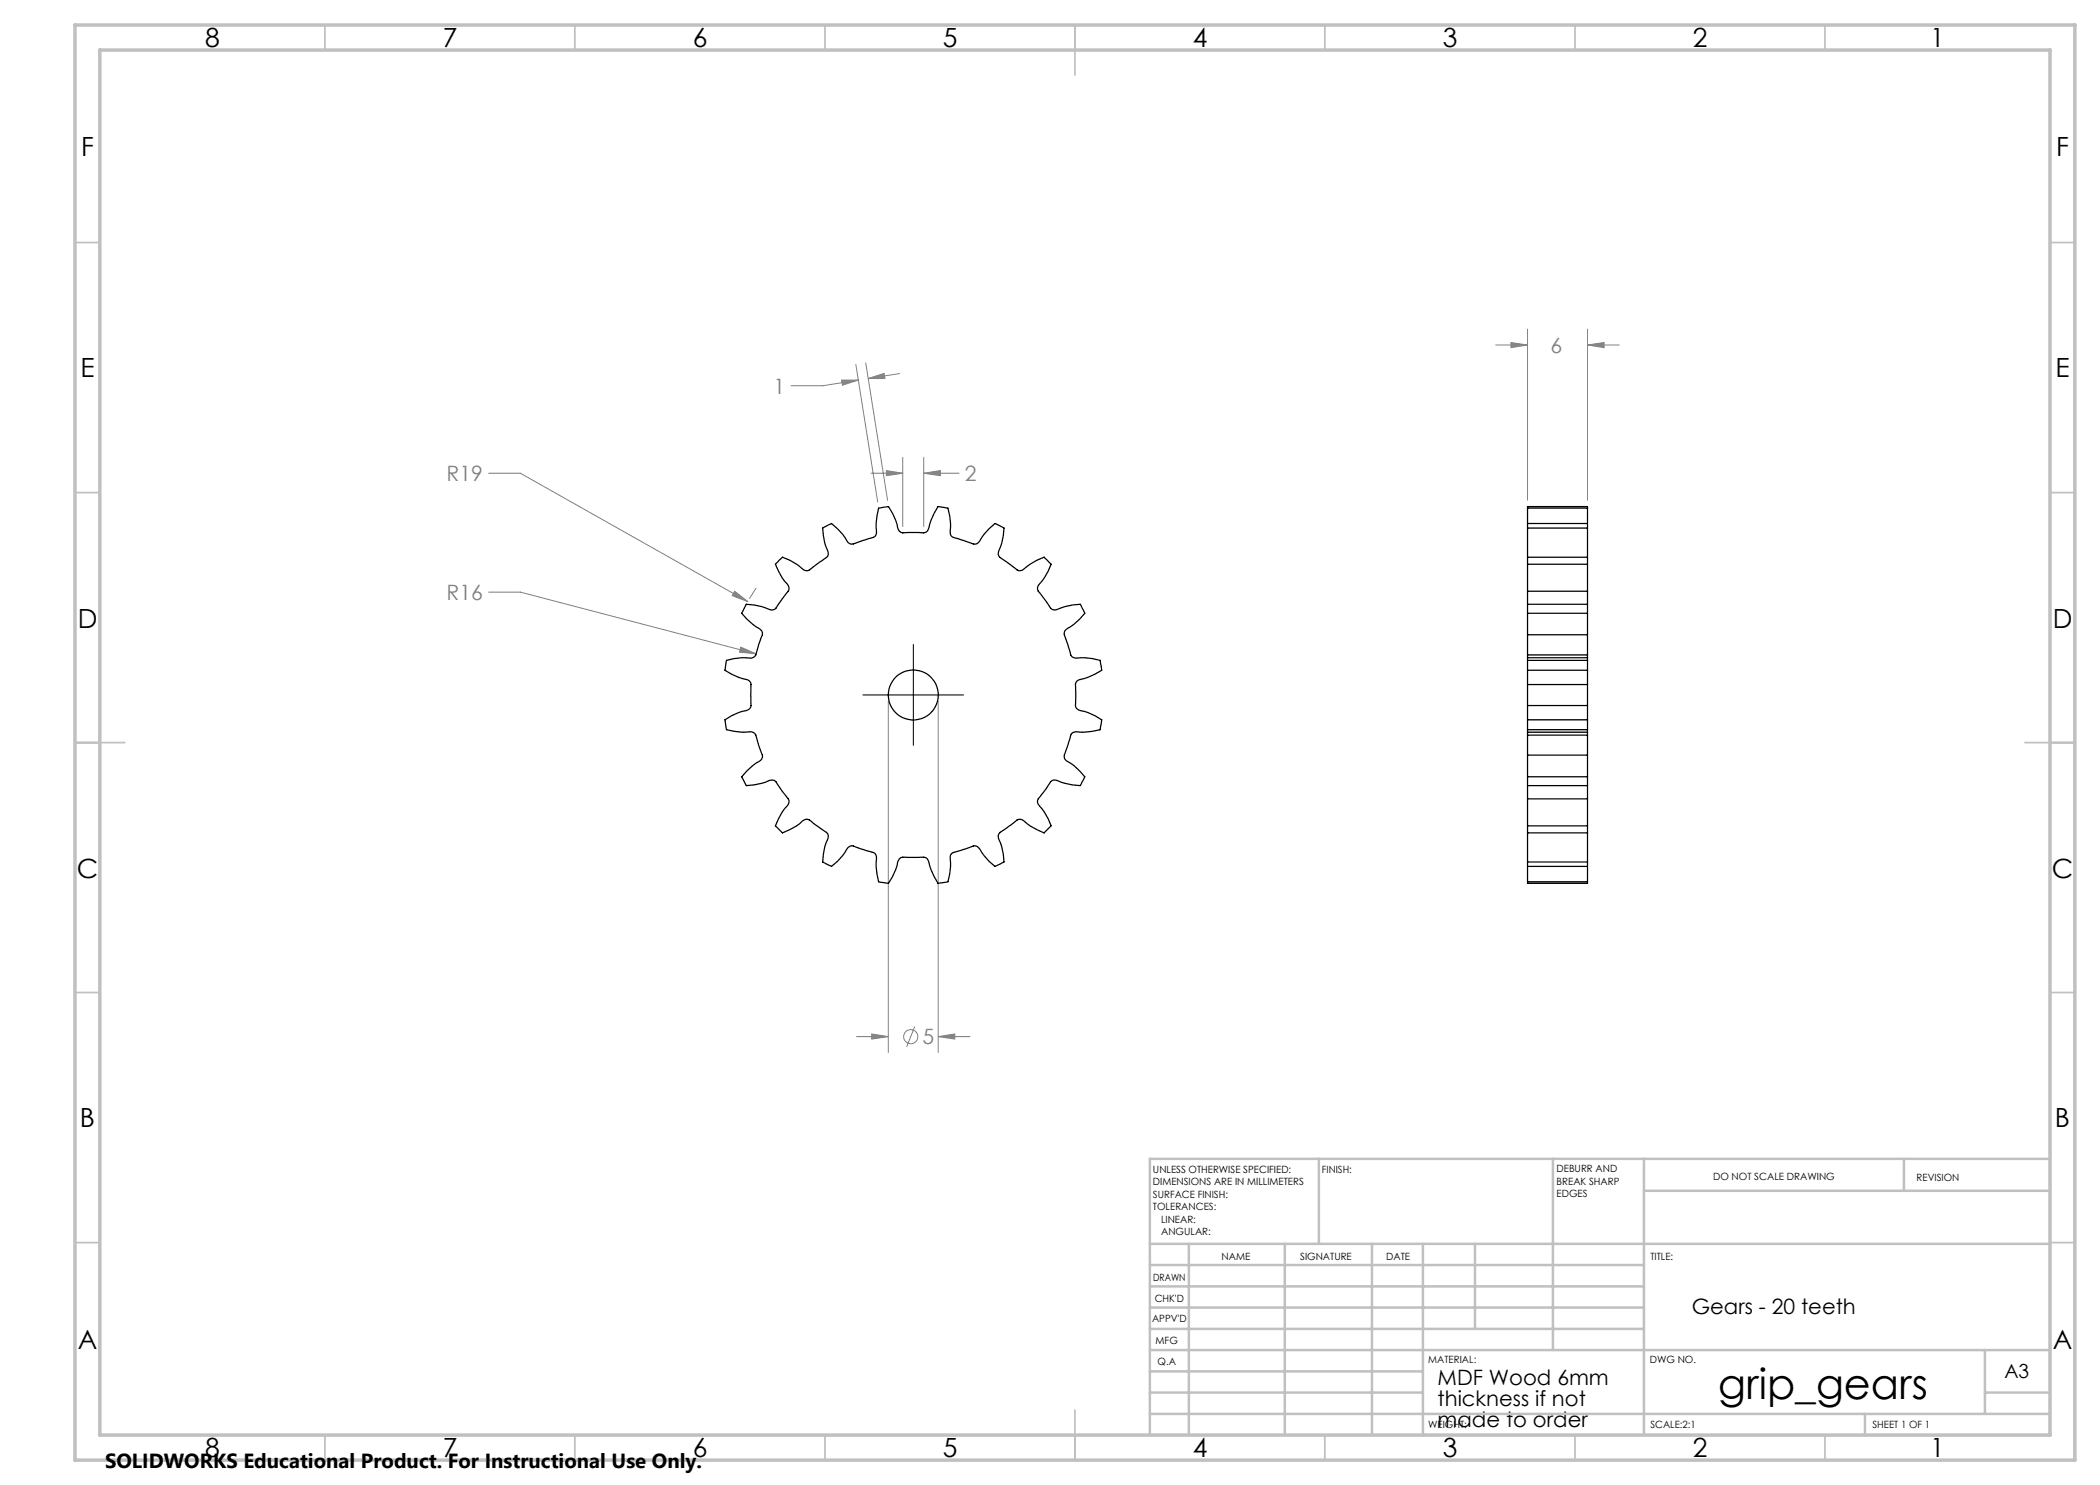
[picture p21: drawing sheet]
<svg xmlns="http://www.w3.org/2000/svg" width="420mm" height="297mm" viewBox="0 0 420 297" stroke-linecap="round" stroke-linejoin="round" font-family="sans-serif">
<defs><g id="words">
<text font-size="8.5" x="343.7" y="279.7">grip_gears</text>
<g font-size="5.3">
<text x="41" y="9.5">8</text>
<text x="88.5" y="9.5">7</text>
<text x="138.5" y="9.5">6</text>
<text x="188.5" y="9.5">5</text>
<text x="238.5" y="9.5">4</text>
<text x="288.5" y="9.5">3</text>
<text x="338.5" y="9.5">2</text>
<text x="386" y="9.5">1</text>
<text x="16.2" y="31.2">F</text>
<text x="411.2" y="31.2">F</text>
<text x="16.1" y="75.5">E</text>
<text x="411.1" y="75.5">E</text>
<text x="15.5" y="125.5">D</text>
<text x="410.5" y="125.5">D</text>
<text x="15.4" y="175.5">C</text>
<text x="410.4" y="175.5">C</text>
<text x="16" y="225.5">B</text>
<text x="411" y="225.5">B</text>
<text x="15.5" y="269.7">A</text>
<text x="410.5" y="269.7">A</text>
<text x="41" y="291.5">8</text>
<text x="88.5" y="291.5">7</text>
<text x="138.5" y="291.5">6</text>
<text x="188.5" y="291.5">5</text>
<text x="238.5" y="291.5">4</text>
<text x="288.5" y="291.5">3</text>
<text x="338.5" y="291.5">2</text>
<text x="386" y="291.5">1</text>
</g>
<g font-size="4.2" fill="#808080">
<text x="310.1" y="70.6">6</text>
<text x="154.7" y="78.7">1</text>
<text x="89.3" y="96.2">R19</text>
<text x="193" y="96.2">2</text>
<text x="89.3" y="120">R16</text>
<text x="184.5" y="208.9">5</text>
</g>
<g font-size="4.2">
<text x="338.4" y="262.9">Gears - 20 teeth</text>
<text x="287.5" y="277">MDF Wood 6mm</text>
<text x="287.5" y="281.1">thickness if not</text>
<text x="287.5" y="285.3">made to order</text>
</g>
<text font-size="4.1" x="21" y="293.7">SOLIDWORKS Educational Product. For Instructional Use Only.</text>
<text font-size="3.9" x="400.9" y="275.5">A3</text>
<g font-size="2">
<text x="230.6" y="234.6">UNLESS OTHERWISE SPECIFIED:</text>
<text x="230.6" y="237.1">DIMENSIONS ARE IN MILLIMETERS</text>
<text x="230.6" y="239.6">SURFACE FINISH:</text>
<text x="264.4" y="234.6">FINISH:</text>
<text x="311.3" y="234.5">DEBURR AND</text>
<text x="311.3" y="237">BREAK SHARP</text>
<text x="311.3" y="239.5">EDGES</text>
<text x="342.6" y="236">DO NOT SCALE DRAWING</text>
<text x="383.3" y="236.2">REVISION</text>
<text x="230.6" y="242.1">TOLERANCES:</text>
<text x="232.2" y="244.6">LINEAR:</text>
<text x="232.2" y="247.1">ANGULAR:</text>
<text x="244.3" y="252">NAME</text>
<text x="260" y="251.9">SIGNATURE</text>
<text x="277.2" y="251.9">DATE</text>
<text x="330.1" y="251.9">TITLE:</text>
<text x="230.6" y="256.1">DRAWN</text>
<text x="230.9" y="260.3">CHK'D</text>
<text x="230.4" y="264.4">APPV'D</text>
<text x="231.1" y="268.8">MFG</text>
<text x="231.5" y="273">Q.A</text>
<text x="285.6" y="272.5">MATERIAL:</text>
<text x="330" y="272.5">DWG NO.</text>
<text x="285.6" y="285.5">WEIGHT:</text>
<text x="330.1" y="285.6">SCALE:2:1</text>
<text x="374.5" y="285.6">SHEET 1 OF 1</text>
</g>
</g></defs>
<g fill="none" stroke="#808080" stroke-width=".2">
<path d="M168.3 76h3.4l-3.2 1zM171.2 72.9l4.3 27.5M171.7 76l-7.1 1.1h-6.4M173.1 72.6l4.4 27.5M173.6 75.7l3.2-1 .2 1zM179.9 74.7l-6.3 1M299.2 69h6.3M302.2 68.5l3.3 .5-3.3 .5zM305.5 65.8v34.2M317.5 69l3.3-.5v1zM317.5 65.8v34.2M317.5 69h6.3"/>
<path d="M97.7 94.6h6.4l45.5 25.7M174.2 94.6h6.4M177.3 94.1l3.3 .5-3.3 .5zM180.6 91.5v13.8M184.7 94.6l3.4-.5v1zM184.7 91.5v13.8M184.7 94.6h7.1M97.7 118.4h6.4l47.1 12.4M146.9 118.2l2.7 2.1-3.2-1.2zM151.2 117.6l-1.3 2.2M148.2 129.4l3 1.4-3.3-.4zM177.7 140.3v70.2"/>
<path d="M187.6 140.3v70.2M171.3 207.3h6.4M174.3 206.8l3.4 .5-3.4 .5zM183 205.3l-1.7 4.1M187.6 207.3h6.4M187.6 207.3l3.4-.5v1z"/>
<circle cx="182.1" cy="207.3" r="1.41"/>
</g>
<path d="M172.6 139h20.1M182.7 128.9v20.2" fill="none" stroke="#000" stroke-width=".2"/>
<g fill="none" stroke="#c0c0c0" stroke-width=".35">
<path d="M65 5v5M115 5v5M165 5v5M215 5v10M265 5v5M315 5v5M365 5v5M15 48.5h5M410 48.5h5M15 98.5h5M410 98.5h5M15 148.5h10"/>
<path d="M405 148.5h10M15 198.5h5M410 198.5h5M15 248.5h5M410 248.5h5M65 287v5M115 287v5M165 287v5M215 282v10M265 287v5M315 287v5M365 287v5"/>
</g>
<g fill="none" stroke="#c0c0c0" stroke-width=".5">
<path d="M263.8 231.8v17M310.6 231.8v38.2M328.8 231.8v55.2M328.8 238.2h81.2M380.8 231.8v6.4M410 231.8h-180v55.2M230 248.8h180M230 257.3h98.8M230 253h98.8M237.8 248.8v38.2M257 248.8v38.2M274.4 248.8v38.2"/>
<path d="M284.6 248.8v38.2M295 248.8v17M230 265.8h98.8M230 261.5h98.8M230 278.5h54.6M230 274.3h54.6M230 270h180M397 278.5h13M397 270v12.8M230 282.8h180M373 282.8v4.2"/>
</g>
<path d="M15 5h400v287h-400zM20 10h390v277h-390z" fill="none" stroke="#c0c0c0" stroke-width=".7"/>
<path d="M168.3 76h3.4l-3.2 1zM173.6 75.7l3.2-1 .2 1zM177.3 94.1l3.3 .5-3.3 .5zM184.7 94.6l3.4-.5v1zM174.3 206.8l3.4 .5-3.4 .5zM187.6 207.3l3.4-.5v1zM148.2 129.4l-.3 1 3.3 .4zM146.9 118.2l-.5 .9 3.2 1.2zM317.5 69l3.3-.5v1zM302.2 68.5l3.3 .5-3.3 .5z" fill="#808080"/>
<g fill="none" stroke="#000" stroke-width=".25">
<path d="M155.8 112.1l.7-.7a12 12 0 0 1 4.3 2.6 1.14 1.14 0 0 0 1.5-.3l2.6-1.9a1.14 1.14 0 0 0 .6-1.7 9.9 9.9 0 0 1-1-4.5l1.8-.9a11.3 11.3 0 0 1 3.3 3.8 1.18 1.18 0 0 0 1.5 .1l3-1a1.14 1.14 0 0 0 1.2-1.4 11.3 11.3 0 0 1 .4-4.6l2-.3a12.2 12.2 0 0 1 2 4.6 1.13 1.13 0 0 0 1.4 .6h3.1a1.19 1.19 0 0 0 1.6-1 11.9 11.9 0 0 1 1.8-4.2l2 .3a19.6 19.6 0 0 1 .5 5.4 2.03 2.03 0 0 0 1.6 .8l2 .6a1.73 1.73 0 0 0 2 .1l1.1-1.6 2.2-2.2 1.8 .9-.1 1.5-.6 2.3a1.64 1.64 0 0 0-.1 2.1l2.6 1.8a1.71 1.71 0 0 0 1.9 .7l1.6-1.2 2.7-1.4 1.4 1.5-.6 1.4-1.2 1.9a1.67 1.67 0 0 0-.8 2l1.9 2.6a1.62 1.62 0 0 0 1.7 1.2l1.8-.7 3-.4 1 1.8-1.1 1.1-1.7 1.5a1.64 1.64 0 0 0-1.3 1.7l1.2 4a1.2 1.2 0 0 0 1.3 .6 10.7 10.7 0 0 1 4.6 .5l.3 2a12.7 12.7 0 0 1-4.6 1.9 1.11 1.11 0 0 0-.6 1.4v3.2a1.16 1.16 0 0 0 1 1.5 10.2 10.2 0 0 1 4.2 1.9l-.3 1.9a12.8 12.8 0 0 1-4.9 .5 1.09 1.09 0 0 0-1.1 1.1l-1 3a1.18 1.18 0 0 0 .5 1.8 10.3 10.3 0 0 1 3.5 3.1l-1 1.7a21.7 21.7 0 0 1-5.2-1.1 1.77 1.77 0 0 0-1.3 1.2l-1.2 1.7a1.93 1.93 0 0 0-.8 1.6l.4 .7a10.9 10.9 0 0 1 2.3 4l-1.4 1.4a13 13 0 0 1-4.3-2.6 1.12 1.12 0 0 0-1.5 .3l-2.6 1.9a1.19 1.19 0 0 0-.6 1.7 10.4 10.4 0 0 1 1 4.5l-1.8 .9a13.1 13.1 0 0 1-3.3-3.8 1.09 1.09 0 0 0-1.5-.1l-3 1a1.14 1.14 0 0 0-1.2 1.4 10.7 10.7 0 0 1-.4 4.6l-2 .3a22.7 22.7 0 0 1-2.1-4.9 2.03 2.03 0 0 0-1.8-.3h-2.1a1.66 1.66 0 0 0-1.9 .6l-.6 1.8-1.4 2.8-2-.3-.3-1.6-.2-2.3a1.63 1.63 0 0 0-.6-2l-3-.9a1.77 1.77 0 0 0-1.7-.3l-.5 .5a10.3 10.3 0 0 1-3.1 3.5l-1.8-.9a11.5 11.5 0 0 1 1.1-4.9 1.07 1.07 0 0 0-.7-1.3l-2.6-1.9a1.22 1.22 0 0 0-1.8-.1 10.1 10.1 0 0 1-4 2.4l-1.4-1.4a12 12 0 0 1 2.6-4.3 1.14 1.14 0 0 0-.4-1.6l-1.8-2.5a1.14 1.14 0 0 0-1.7-.7 11.5 11.5 0 0 1-4.5 1l-1-1.7a12.3 12.3 0 0 1 3.8-3.3 1.09 1.09 0 0 0 .2-1.6l-1-3a1.18 1.18 0 0 0-1.4-1.1 11.2 11.2 0 0 1-4.6-.5l-.3-1.9a11.8 11.8 0 0 1 4.6-2 1.09 1.09 0 0 0 .6-1.4v-3.2a1.14 1.14 0 0 0-1-1.5 11.2 11.2 0 0 1-4.2-1.8l.3-2a12 12 0 0 1 5-.5 1.16 1.16 0 0 0 1-1.1l1-3a1.13 1.13 0 0 0-.5-1.8 11.7 11.7 0 0 1-3.5-3l1-1.8a12.1 12.1 0 0 1 4.8 1.1 1.14 1.14 0 0 0 1.4-.8l1.8-2.6a1.17 1.17 0 0 0 .1-1.8 10.3 10.3 0 0 1-2.3-3.9zM305.5 112.9v5.3M305.5 111.4v1.5M305.5 118.2v2.7M305.5 105.6v5.8M305.5 105.6v-.9h12v.9M305.5 101.6v3M305.5 101.6v-.3h12v.3M305.5 112.9h12M305.5 118.2h12M305.5 111.4h12M305.5 105.6h12"/>
<path d="M305.5 101.6h12M317.5 112.9v5.3M317.5 111.4v1.5M317.5 118.2v2.7M317.5 105.6v5.8M317.5 101.6v3M305.5 134.1v2.8M305.5 132.1v2M305.5 131v.5M305.5 131.5v.6M305.5 122.7v4.3M305.5 120.9v1.8"/>
<path d="M305.5 136.9v4.2M305.5 127v4M305.5 131.5h12M305.5 134.1h12M305.5 136.9h12M305.5 132.1h12M305.5 131h12M305.5 122.7h12M305.5 127h12M305.5 120.9h12M317.5 134.1v2.8M317.5 132.1v2"/>
<path d="M317.5 131v.5M317.5 131.5v.6M317.5 122.7v4.3M317.5 120.9v1.8M317.5 136.9v4.2M317.5 127v4M305.5 144v1.9M305.5 141.1v2.9M305.5 145.9v.5M305.5 146.4v.6M305.5 151v4.4M305.5 155.4v1.7"/>
<path d="M305.5 147v4M305.5 159.8v5.4M305.5 157.1v2.7M305.5 146.4h12M305.5 144h12M305.5 145.9h12M305.5 141.1h12M305.5 147h12M305.5 151h12M305.5 155.4h12M305.5 157.1h12M305.5 159.8h12"/>
<path d="M317.5 144v1.9M317.5 141.1v2.9M317.5 145.9v.5M317.5 146.4v.6M317.5 151v4.4M317.5 155.4v1.7M317.5 147v4M317.5 159.8v5.4M317.5 157.1v2.7M305.5 165.2v1.4M305.5 172.4v.9h12v-.9M305.5 166.6v5.8"/>
<path d="M305.5 173.4v3M305.5 176.4v.3h12v-.3M305.5 165.2h12M305.5 166.6h12M305.5 172.4h12M305.5 176.4h12M317.5 165.2v1.4M317.5 166.6v5.8M317.5 173.4v3"/>
<circle cx="182.7" cy="139" r="5"/>
</g>
<use href="#words"/>
</svg>
